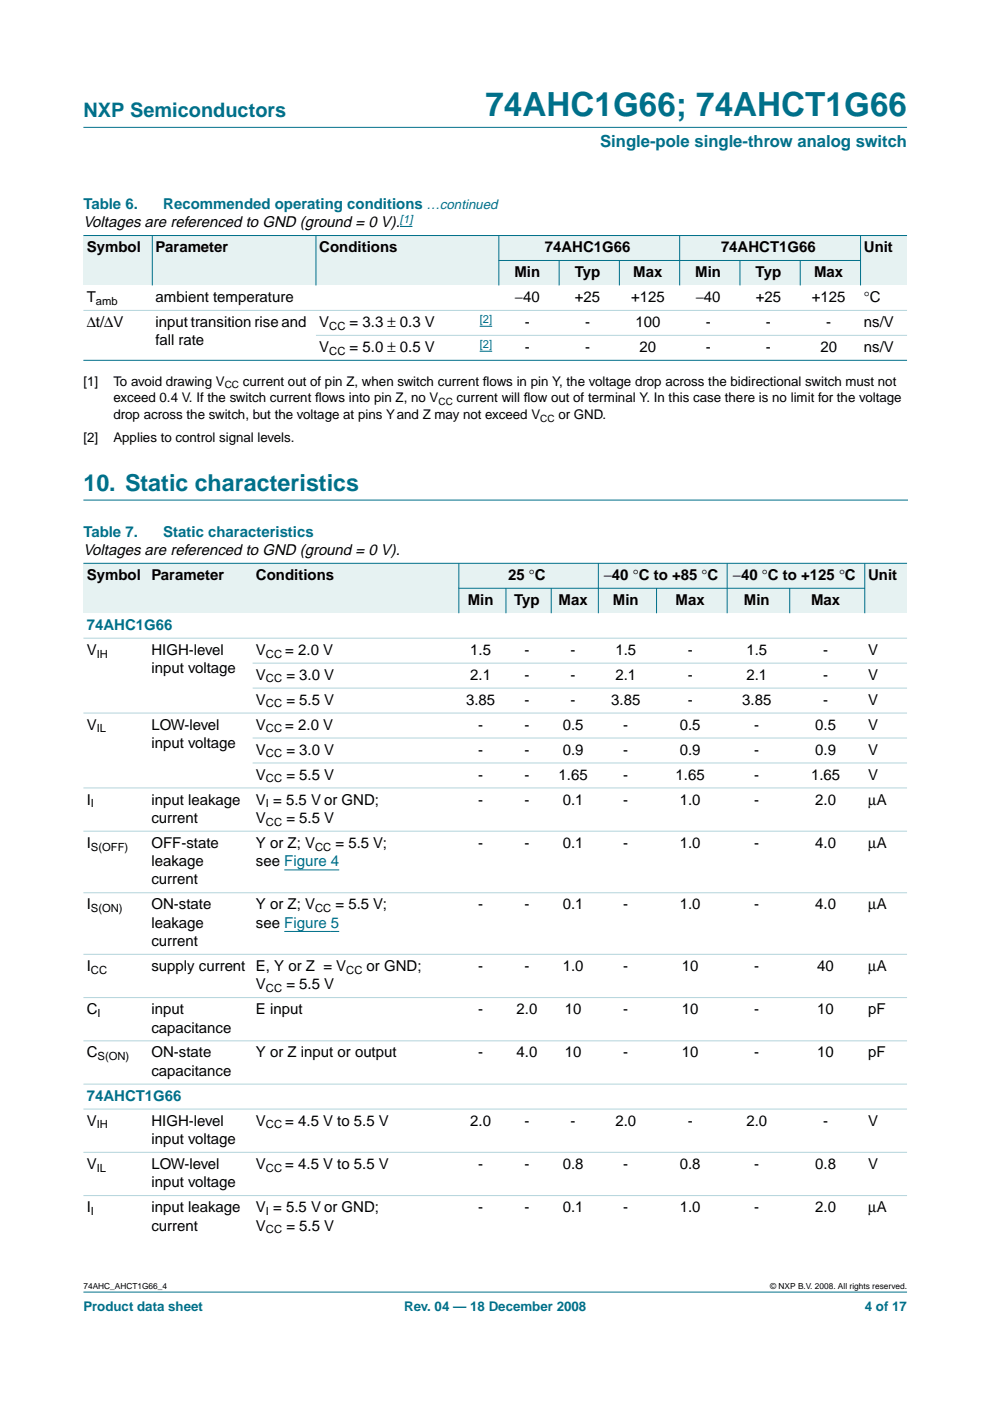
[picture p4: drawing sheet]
<svg xmlns="http://www.w3.org/2000/svg" width="210mm" height="297mm" viewBox="0 0 210 297" stroke-linecap="round" stroke-linejoin="round" font-family="sans-serif">
<defs><g id="words">
<text font-size="7.1" fill="#00708a" x="102.9" y="24.7">74AHC1G66; 74AHCT1G66</text>
<text font-size="4.9" fill="#00708a" x="17.7" y="104">10. Static characteristics</text>
<text font-size="4.2" fill="#00708a" x="17.7" y="24.9">NXP Semiconductors</text>
<text font-size="3.5" fill="#00708a" x="127.2" y="31.1">Single-pole single-throw analog switch</text>
<g font-size="3.2" fill="#00708a">
<text x="17.7" y="44.3">Table 6.</text>
<text x="34.6" y="44.3">Recommended operating conditions …continued</text>
<text x="17.7" y="113.8">Table 7.</text>
<text x="34.6" y="113.8">Static characteristics</text>
<text x="18.4" y="133.5">74AHC1G66</text>
<text x="18.4" y="233.4">74AHCT1G66</text>
</g>
<g font-size="3.2">
<text x="17.7" y="48.2">Voltages are referenced to GND (ground = 0 V).</text>
<text x="18.4" y="53.5">Symbol</text>
<text x="33" y="53.5">Parameter</text>
<text x="67.7" y="53.5">Conditions</text>
<text x="115.5" y="53.5">74AHC1G66</text>
<text x="152.9" y="53.5">74AHCT1G66</text>
<text x="183.2" y="53.5">Unit</text>
<text x="109.1" y="58.8">Min</text>
<text x="121.9" y="58.8">Typ</text>
<text x="134.3" y="58.8">Max</text>
<text x="147.4" y="58.8">Min</text>
<text x="160.2" y="58.8">Typ</text>
<text x="172.6" y="58.8">Max</text>
<text x="18.4" y="64">T</text>
<text x="33" y="64">ambient temperature</text>
<text x="109.2" y="64">−40</text>
<text x="121.9" y="64">+25</text>
<text x="133.8" y="64">+125</text>
<text x="147.5" y="64">−40</text>
<text x="160.2" y="64">+25</text>
<text x="172.1" y="64">+125</text>
<text x="183.2" y="64">°C</text>
<text x="18.4" y="69.3">∆t/∆V</text>
<text x="33" y="69.3">input transition rise and</text>
<text x="67.7" y="69.3">V</text>
<text x="74.1" y="69.3">= 3.3 ± 0.3 V</text>
<text x="111.3" y="69.3">-</text>
<text x="124.1" y="69.3">-</text>
<text x="134.7" y="69.3">100</text>
<text x="149.6" y="69.3">-</text>
<text x="162.4" y="69.3">-</text>
<text x="175.2" y="69.3">-</text>
<text x="183.2" y="69.3">ns/V</text>
<text x="33" y="73.2">fall rate</text>
<text x="67.7" y="74.6">V</text>
<text x="74.1" y="74.6">= 5.0 ± 0.5 V</text>
<text x="111.3" y="74.6">-</text>
<text x="124.1" y="74.6">-</text>
<text x="135.6" y="74.6">20</text>
<text x="149.6" y="74.6">-</text>
<text x="162.4" y="74.6">-</text>
<text x="173.9" y="74.6">20</text>
<text x="183.2" y="74.6">ns/V</text>
<text x="17.7" y="117.7">Voltages are referenced to GND (ground = 0 V).</text>
<text x="18.4" y="123">Symbol</text>
<text x="32.1" y="123">Parameter</text>
<text x="54.3" y="123">Conditions</text>
<text x="107.7" y="123">25 °C</text>
<text x="128" y="123">−40 °C to +85 °C</text>
<text x="155.4" y="123">−40 °C to +125 °C</text>
<text x="184.1" y="123">Unit</text>
<text x="99.2" y="128.3">Min</text>
<text x="109" y="128.3">Typ</text>
<text x="118.4" y="128.3">Max</text>
<text x="129.9" y="128.3">Min</text>
<text x="143.2" y="128.3">Max</text>
<text x="157.7" y="128.3">Min</text>
<text x="172" y="128.3">Max</text>
<text x="18.4" y="138.8">V</text>
<text x="32.1" y="138.8">HIGH-level</text>
<text x="32.1" y="142.7">input voltage</text>
<text x="54.3" y="138.8">V</text>
<text x="60.5" y="138.8">= 2.0 V</text>
<text x="99.7" y="138.8">1.5</text>
<text x="111.2" y="138.8">-</text>
<text x="121" y="138.8">-</text>
<text x="130.5" y="138.8">1.5</text>
<text x="145.8" y="138.8">-</text>
<text x="158.3" y="138.8">1.5</text>
<text x="174.5" y="138.8">-</text>
<text x="184.1" y="138.8">V</text>
<text x="54.3" y="144.1">V</text>
<text x="54.3" y="149.4">V</text>
<text x="60.7" y="144.1">= 3.0 V</text>
<text x="60.7" y="149.4">= 5.5 V</text>
<text x="98.8" y="149.4">3.85</text>
<text x="99.7" y="144.1">2.1</text>
<text x="111.2" y="144.1">-</text>
<text x="111.2" y="149.4">-</text>
<text x="121" y="144.1">-</text>
<text x="121" y="149.4">-</text>
<text x="129.6" y="149.4">3.85</text>
<text x="130.5" y="144.1">2.1</text>
<text x="145.8" y="144.1">-</text>
<text x="145.8" y="149.4">-</text>
<text x="157.4" y="149.4">3.85</text>
<text x="158.2" y="144.1">2.1</text>
<text x="174.5" y="144.1">-</text>
<text x="174.5" y="149.4">-</text>
<text x="184.1" y="144.1">V</text>
<text x="184.1" y="149.4">V</text>
<text x="18.4" y="154.7">V</text>
<text x="32.1" y="154.7">LOW-level</text>
<text x="54.3" y="154.7">V</text>
<text x="60.5" y="154.7">= 2.0 V</text>
<text x="101.4" y="154.7">-</text>
<text x="111.2" y="154.7">-</text>
<text x="119.3" y="154.7">0.5</text>
<text x="132.2" y="154.7">-</text>
<text x="144.1" y="154.7">0.5</text>
<text x="159.9" y="154.7">-</text>
<text x="172.8" y="154.7">0.5</text>
<text x="184.1" y="154.7">V</text>
<text x="32.1" y="158.6">input voltage</text>
<text x="54.3" y="160">V</text>
<text x="60.7" y="160">= 3.0 V</text>
<text x="101.4" y="160">-</text>
<text x="111.2" y="160">-</text>
<text x="119.3" y="160">0.9</text>
<text x="132.2" y="160">-</text>
<text x="144.1" y="160">0.9</text>
<text x="159.9" y="160">-</text>
<text x="172.8" y="160">0.9</text>
<text x="184.1" y="160">V</text>
<text x="54.3" y="165.3">V</text>
<text x="60.7" y="165.3">= 5.5 V</text>
<text x="101.4" y="165.3">-</text>
<text x="111.2" y="165.3">-</text>
<text x="118.4" y="165.3">1.65</text>
<text x="132.2" y="165.3">-</text>
<text x="143.2" y="165.3">1.65</text>
<text x="159.9" y="165.3">-</text>
<text x="172" y="165.3">1.65</text>
<text x="184.1" y="165.3">V</text>
<text x="18.4" y="170.6">I</text>
<text x="32.1" y="170.6">input leakage</text>
<text x="54.3" y="170.6">V = 5.5 V or GND;</text>
<text x="101.4" y="170.6">-</text>
<text x="111.2" y="170.6">-</text>
<text x="119.3" y="170.6">0.1</text>
<text x="132.2" y="170.6">-</text>
<text x="144.1" y="170.6">1.0</text>
<text x="159.9" y="170.6">-</text>
<text x="172.8" y="170.6">2.0</text>
<text x="184.1" y="170.6">µA</text>
<text x="18.4" y="179.8">I</text>
<text x="32.1" y="174.5">current</text>
<text x="32.1" y="179.8">OFF-state</text>
<text x="54.3" y="179.8">Y or Z; V</text>
<text x="54.3" y="174.5">V</text>
<text x="60.7" y="174.5">= 5.5 V</text>
<text x="71.1" y="179.8">= 5.5 V;</text>
<text x="101.4" y="179.8">-</text>
<text x="111.2" y="179.8">-</text>
<text x="119.3" y="179.8">0.1</text>
<text x="132.2" y="179.8">-</text>
<text x="144.1" y="179.8">1.0</text>
<text x="159.9" y="179.8">-</text>
<text x="172.8" y="179.8">4.0</text>
<text x="184.1" y="179.8">µA</text>
<text x="32.1" y="183.6">leakage</text>
<text x="54.3" y="183.6">see Figure 4</text>
<text x="32.1" y="187.5">current</text>
<text x="18.4" y="192.8">I</text>
<text x="32.1" y="192.8">ON-state</text>
<text x="32.1" y="196.7">leakage</text>
<text x="54.3" y="196.7">see Figure 5</text>
<text x="54.3" y="192.8">Y or Z; V</text>
<text x="71.1" y="192.8">= 5.5 V;</text>
<text x="101.4" y="192.8">-</text>
<text x="111.2" y="192.8">-</text>
<text x="119.3" y="192.8">0.1</text>
<text x="132.2" y="192.8">-</text>
<text x="144.1" y="192.8">1.0</text>
<text x="159.9" y="192.8">-</text>
<text x="172.8" y="192.8">4.0</text>
<text x="184.1" y="192.8">µA</text>
<text x="32.1" y="200.6">current</text>
<text x="18.4" y="205.9">I</text>
<text x="32.1" y="205.9">supply current</text>
<text x="54.3" y="205.9">E, Y or Z = V</text>
<text x="54.3" y="209.7">V</text>
<text x="60.7" y="209.7">= 5.5 V</text>
<text x="77.7" y="205.9">or GND;</text>
<text x="101.4" y="205.9">-</text>
<text x="111.2" y="205.9">-</text>
<text x="119.3" y="205.9">1.0</text>
<text x="132.2" y="205.9">-</text>
<text x="144.6" y="205.9">10</text>
<text x="159.9" y="205.9">-</text>
<text x="173.3" y="205.9">40</text>
<text x="184.1" y="205.9">µA</text>
<text x="18.4" y="215">C</text>
<text x="32.1" y="215">input</text>
<text x="54.3" y="215">E input</text>
<text x="101.4" y="215">-</text>
<text x="109.5" y="215">2.0</text>
<text x="119.7" y="215">10</text>
<text x="132.2" y="215">-</text>
<text x="144.6" y="215">10</text>
<text x="159.9" y="215">-</text>
<text x="173.3" y="215">10</text>
<text x="184.1" y="215">pF</text>
<text x="32.1" y="218.9">capacitance</text>
<text x="18.4" y="224.2">C</text>
<text x="32.1" y="224.2">ON-state</text>
<text x="54.3" y="224.2">Y or Z input or output</text>
<text x="101.4" y="224.2">-</text>
<text x="109.5" y="224.2">4.0</text>
<text x="119.8" y="224.2">10</text>
<text x="132.2" y="224.2">-</text>
<text x="144.6" y="224.2">10</text>
<text x="159.9" y="224.2">-</text>
<text x="173.3" y="224.2">10</text>
<text x="184.1" y="224.2">pF</text>
<text x="32.1" y="228.1">capacitance</text>
<text x="18.4" y="238.7">V</text>
<text x="32.1" y="238.7">HIGH-level</text>
<text x="54.3" y="238.7">V</text>
<text x="60.5" y="238.7">= 4.5 V to 5.5 V</text>
<text x="99.7" y="238.7">2.0</text>
<text x="111.2" y="238.7">-</text>
<text x="121" y="238.7">-</text>
<text x="130.5" y="238.7">2.0</text>
<text x="145.8" y="238.7">-</text>
<text x="158.3" y="238.7">2.0</text>
<text x="174.5" y="238.7">-</text>
<text x="184.1" y="238.7">V</text>
<text x="32.1" y="242.6">input voltage</text>
<text x="18.4" y="247.8">V</text>
<text x="32.1" y="247.8">LOW-level</text>
<text x="32.1" y="251.7">input voltage</text>
<text x="54.3" y="247.8">V</text>
<text x="60.5" y="247.8">= 4.5 V to 5.5 V</text>
<text x="101.4" y="247.8">-</text>
<text x="111.2" y="247.8">-</text>
<text x="119.3" y="247.8">0.8</text>
<text x="132.2" y="247.8">-</text>
<text x="144.1" y="247.8">0.8</text>
<text x="159.9" y="247.8">-</text>
<text x="172.8" y="247.8">0.8</text>
<text x="184.1" y="247.8">V</text>
<text x="18.4" y="257">I</text>
<text x="32.1" y="257">input leakage</text>
<text x="54.3" y="257">V = 5.5 V or GND;</text>
<text x="101.4" y="257">-</text>
<text x="111.2" y="257">-</text>
<text x="119.3" y="257">0.1</text>
<text x="132.2" y="257">-</text>
<text x="144.1" y="257">1.0</text>
<text x="159.9" y="257">-</text>
<text x="172.8" y="257">2.0</text>
<text x="184.1" y="257">µA</text>
<text x="32.1" y="260.9">current</text>
<text x="54.3" y="260.9">V</text>
<text x="60.7" y="260.9">= 5.5 V</text>
</g>
<g font-size="2.8">
<text x="17.7" y="81.8">[1]</text>
<text x="24" y="81.8">To avoid drawing V</text>
<text x="51.5" y="81.8">current out of pin Z, when switch current f</text>
<text x="102.4" y="81.8">lows in pin Y, the voltage drop across the bidirectional switch must not</text>
<text x="24" y="88.9">drop across the switch, but the voltage at pins Yand Z may not exceed V</text>
<text x="24" y="85.3">exceed 0.4 V. If the switch current f</text>
<text x="66.8" y="85.3">lows into pin Z, no V</text>
<text x="96.8" y="85.3">current will f</text>
<text x="111.1" y="85.3">low out of terminal Y. In this case there is no limit for the voltage</text>
<text x="118.4" y="88.9">or GND.</text>
<text x="17.7" y="93.8">[2]</text>
<text x="24" y="93.8">Applies to control signal levels.</text>
</g>
<g font-size="2.8" fill="#00708a">
<text x="17.7" y="278">Product data sheet</text>
<text x="85.7" y="278">Rev. 04 — 18 December 2008</text>
<text x="183.4" y="278">4 of 17</text>
</g>
<g font-size="2.4" fill="#00f">
<text x="84.8" y="47.2">[1]</text>
<text x="101.7" y="68.4">[2]</text>
<text x="101.7" y="73.7">[2]</text>
</g>
<g font-size="2.4">
<text x="20.3" y="64.6">amb</text>
<text x="69.8" y="69.9">CC</text>
<text x="69.8" y="75.2">CC</text>
<text x="20.5" y="139.4">IH</text>
<text x="56.4" y="139.4">CC</text>
<text x="56.4" y="144.7">CC</text>
<text x="56.4" y="150">CC</text>
<text x="20.5" y="155.3">IL</text>
<text x="56.4" y="155.3">CC</text>
<text x="56.4" y="160.6">CC</text>
<text x="56.4" y="165.9">CC</text>
<text x="19.3" y="171.2">I</text>
<text x="56.4" y="171.2">I</text>
<text x="56.4" y="175">CC</text>
<text x="19.3" y="180.3">S(OFF)</text>
<text x="66.8" y="180.3">CC</text>
<text x="19.3" y="193.4">S(ON)</text>
<text x="66.8" y="193.4">CC</text>
<text x="19.3" y="206.4">CC</text>
<text x="73.4" y="206.4">CC</text>
<text x="20.7" y="215.6">I</text>
<text x="56.4" y="210.3">CC</text>
<text x="20.7" y="224.8">S(ON)</text>
<text x="20.5" y="239.2">IH</text>
<text x="56.4" y="239.2">CC</text>
<text x="20.5" y="248.4">IL</text>
<text x="56.4" y="248.4">CC</text>
<text x="19.3" y="257.6">I</text>
<text x="56.4" y="257.6">I</text>
<text x="56.4" y="261.5">CC</text>
</g>
<g font-size="2.1">
<text x="47.6" y="82.3">CC</text>
<text x="93" y="85.8">CC</text>
<text x="114.6" y="89.4">CC</text>
</g>
<g font-size="1.8">
<text x="17.7" y="273.4">74AHC_AHCT1G66_4</text>
<text x="163.3" y="273.4">© NXP B.V. 2008. All rights reserved.</text>
</g>
</g></defs>
<g fill="#00708a" stroke="#00708a" stroke-width=".21">
<path d="M17.7 273.9h174.6z"/>
<path d="M17.7 27h174.6z"/>
</g>
<path d="M17.7 106h174.7" fill="none" stroke="#00708a" stroke-width=".21"/>
<path d="M84.8 48h2.7M101.7 69.2h2.7M101.7 74.5h2.7" fill="none" stroke="#00f" stroke-width=".21"/>
<g fill="#e6f2f2">
<path d="M17.7 49.9h14.6v10.6h-14.6z" fill-rule="evenodd"/>
<path d="M32.3 49.9h34.7v10.6h-34.7z" fill-rule="evenodd"/>
<path d="M67 49.9h38.8v10.6h-38.8z" fill-rule="evenodd"/>
<path d="M105.8 49.9h38.3v5.3h-38.3z" fill-rule="evenodd"/>
<path d="M144.1 49.9h38.4v5.3h-38.4z" fill-rule="evenodd"/>
<path d="M182.5 49.9h9.8v10.6h-9.8z" fill-rule="evenodd"/>
<path d="M105.8 55.2h12.7v5.3h-12.7z" fill-rule="evenodd"/>
<path d="M118.5 55.2h12.8v5.3h-12.8z" fill-rule="evenodd"/>
<path d="M131.3 55.2h12.8v5.3h-12.8z" fill-rule="evenodd"/>
<path d="M144.1 55.2h12.8v5.3h-12.8z" fill-rule="evenodd"/>
<path d="M156.9 55.2h12.8v5.3h-12.8z" fill-rule="evenodd"/>
<path d="M169.7 55.2h12.8v5.3h-12.8z" fill-rule="evenodd"/>
</g>
<g fill="#00708a" stroke="#00708a" stroke-width=".21">
<path d="M32.3 49.9v10.6z"/>
<path d="M67 49.9v10.6z"/>
<path d="M105.8 49.9v10.6z"/>
<path d="M118.5 55.2v5.3z"/>
<path d="M131.3 55.2v5.3z"/>
<path d="M144.1 49.9v10.6z"/>
<path d="M156.9 55.2v5.3z"/>
<path d="M169.7 55.2v5.3z"/>
<path d="M182.5 49.9v10.6z"/>
<path d="M17.7 49.9h174.6z"/>
<path d="M105.7 55.2h76.8z"/>
<path d="M17.7 76.4h174.6z"/>
</g>
<g fill="#b3d4db" stroke="#b3d4db" stroke-width=".21">
<path d="M17.7 65.8h174.6z"/>
<path d="M67 71.1h125.3z"/>
</g>
<g fill="#e6f2f2">
<path d="M17.7 119.4h13.7v10.6h-13.7z" fill-rule="evenodd"/>
<path d="M31.4 119.4h22.2v10.6h-22.2z" fill-rule="evenodd"/>
<path d="M53.6 119.4h43.7v10.6h-43.7z" fill-rule="evenodd"/>
<path d="M97.3 119.4h29.6v5.3h-29.6z" fill-rule="evenodd"/>
<path d="M126.9 119.4h27.3v5.3h-27.3z" fill-rule="evenodd"/>
<path d="M154.2 119.4h29.2v5.3h-29.2z" fill-rule="evenodd"/>
<path d="M183.4 119.4h8.9v10.6h-8.9z" fill-rule="evenodd"/>
<path d="M97.3 124.7h10v5.3h-10z" fill-rule="evenodd"/>
<path d="M107.3 124.7h9.6v5.3h-9.6z" fill-rule="evenodd"/>
<path d="M116.9 124.7h10v5.3h-10z" fill-rule="evenodd"/>
<path d="M126.9 124.7h12.3v5.3h-12.3z" fill-rule="evenodd"/>
<path d="M139.2 124.7h15v5.3h-15z" fill-rule="evenodd"/>
<path d="M154.2 124.7h13.2v5.3h-13.2z" fill-rule="evenodd"/>
<path d="M167.4 124.7h16v5.3h-16z" fill-rule="evenodd"/>
</g>
<path d="M60.3 184.4h11.6M60.3 197.5h11.6" fill="none" stroke="#00f" stroke-width=".21"/>
<g fill="#00708a" stroke="#00708a" stroke-width=".21">
<path d="M97.3 119.4v10.6z"/>
<path d="M107.3 124.7v5.3z"/>
<path d="M116.9 124.7v5.3z"/>
<path d="M126.9 119.4v10.6z"/>
<path d="M139.2 124.7v5.3z"/>
<path d="M154.2 119.4v10.6z"/>
<path d="M167.4 124.7v5.3z"/>
<path d="M183.4 119.4v10.6z"/>
<path d="M17.7 119.4h174.6z"/>
<path d="M97.2 124.7h86.2z"/>
</g>
<g fill="#b3d4db" stroke="#b3d4db" stroke-width=".21">
<path d="M17.7 135.3h174.6z"/>
<path d="M53.6 140.6h138.7z"/>
<path d="M53.6 145.9h138.7z"/>
<path d="M17.7 151.2h174.6z"/>
<path d="M53.6 156.5h138.7z"/>
<path d="M53.6 161.8h138.7z"/>
<path d="M17.7 167.1h174.6z"/>
<path d="M17.7 176.2h174.6z"/>
<path d="M17.7 189.3h174.6z"/>
<path d="M17.7 202.3h174.6z"/>
<path d="M17.7 211.5h174.6z"/>
<path d="M17.7 220.7h174.6z"/>
<path d="M17.7 229.9h174.6z"/>
<path d="M17.7 235.1h174.6z"/>
<path d="M17.7 244.3h174.6z"/>
<path d="M17.7 253.5h174.6z"/>
</g>
<use href="#words"/>
</svg>
